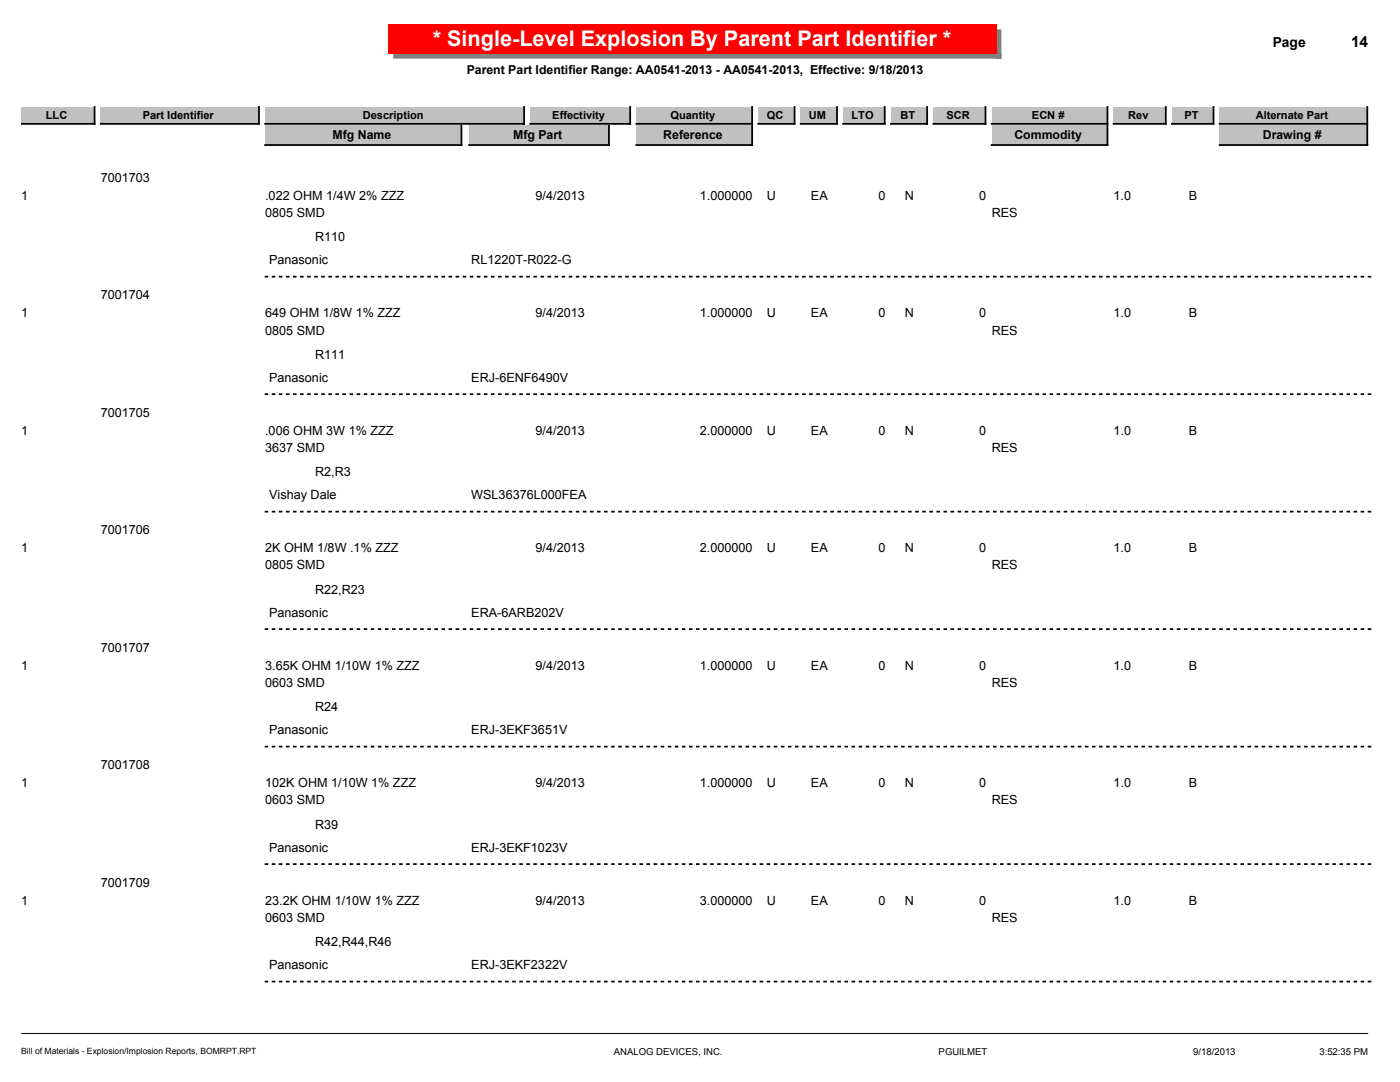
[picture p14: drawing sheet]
<svg xmlns="http://www.w3.org/2000/svg" width="279mm" height="216mm" viewBox="0 0 279 216" stroke-linecap="round" stroke-linejoin="round" font-family="sans-serif">
<defs><g id="words">
<text font-size="4.3" fill="#fff" x="86.4" y="9.3">* Single-Level Explosion By Parent Part Identifier *</text>
<text font-size="3.1" x="269.6" y="9.4">14</text>
<text font-size="2.8" x="254" y="9.4">Page</text>
<g font-size="2.5">
<text x="93.1" y="14.8">Parent Part Identifier Range: AA0541-2013 - AA0541-2013, Effective: 9/18/2013</text>
<text x="66.4" y="27.7">Mfg Name</text>
<text x="102.4" y="27.7">Mfg Part</text>
<text x="132.4" y="27.7">Reference</text>
<text x="202.4" y="27.7">Commodity</text>
<text x="252" y="27.7">Drawing #</text>
<text x="4.2" y="39.9">1</text>
<text x="20.1" y="36.3">7001703</text>
<text x="52.9" y="39.9">.022 OHM 1/4W 2% ZZZ</text>
<text x="106.9" y="39.9">9/4/2013</text>
<text x="139.7" y="39.9">1.000000</text>
<text x="153.1" y="39.9">U</text>
<text x="161.8" y="39.9">EA</text>
<text x="175.3" y="39.9">0</text>
<text x="180.6" y="39.9">N</text>
<text x="195.4" y="39.9">0</text>
<text x="222.2" y="39.9">1.0</text>
<text x="237.3" y="39.9">B</text>
<text x="52.9" y="43.3">0805 SMD</text>
<text x="197.9" y="43.3">RES</text>
<text x="53.7" y="52.8">Panasonic</text>
<text x="62.9" y="48.2">R110</text>
<text x="94.1" y="52.8">RL1220T-R022-G</text>
<text x="20.1" y="59.8">7001704</text>
<text x="4.2" y="63.3">1</text>
<text x="52.9" y="63.3">649 OHM 1/8W 1% ZZZ</text>
<text x="106.9" y="63.3">9/4/2013</text>
<text x="139.7" y="63.3">1.000000</text>
<text x="153.1" y="63.3">U</text>
<text x="161.8" y="63.3">EA</text>
<text x="175.3" y="63.3">0</text>
<text x="180.6" y="63.3">N</text>
<text x="195.4" y="63.3">0</text>
<text x="222.2" y="63.3">1.0</text>
<text x="237.3" y="63.3">B</text>
<text x="52.9" y="66.7">0805 SMD</text>
<text x="62.9" y="71.6">R111</text>
<text x="197.9" y="66.7">RES</text>
<text x="53.7" y="76.2">Panasonic</text>
<text x="94.1" y="76.2">ERJ-6ENF6490V</text>
<text x="20.1" y="83.2">7001705</text>
<text x="4.2" y="86.8">1</text>
<text x="52.9" y="86.8">.006 OHM 3W 1% ZZZ</text>
<text x="106.9" y="86.8">9/4/2013</text>
<text x="139.7" y="86.8">2.000000</text>
<text x="153.1" y="86.8">U</text>
<text x="161.8" y="86.8">EA</text>
<text x="175.3" y="86.8">0</text>
<text x="180.6" y="86.8">N</text>
<text x="195.4" y="86.8">0</text>
<text x="222.2" y="86.8">1.0</text>
<text x="237.3" y="86.8">B</text>
<text x="52.9" y="90.2">3637 SMD</text>
<text x="62.9" y="95.1">R2,R3</text>
<text x="197.9" y="90.2">RES</text>
<text x="53.7" y="99.7">Vishay Dale</text>
<text x="94.1" y="99.7">WSL36376L000FEA</text>
<text x="20.1" y="106.6">7001706</text>
<text x="4.2" y="110.2">1</text>
<text x="52.9" y="110.2">2K OHM 1/8W .1% ZZZ</text>
<text x="52.9" y="113.6">0805 SMD</text>
<text x="106.9" y="110.2">9/4/2013</text>
<text x="139.7" y="110.2">2.000000</text>
<text x="153.1" y="110.2">U</text>
<text x="161.8" y="110.2">EA</text>
<text x="175.3" y="110.2">0</text>
<text x="180.6" y="110.2">N</text>
<text x="195.4" y="110.2">0</text>
<text x="197.9" y="113.6">RES</text>
<text x="222.2" y="110.2">1.0</text>
<text x="237.3" y="110.2">B</text>
<text x="62.9" y="118.5">R22,R23</text>
<text x="53.7" y="123.1">Panasonic</text>
<text x="94.1" y="123.1">ERA-6ARB202V</text>
<text x="20.1" y="130.1">7001707</text>
<text x="4.2" y="133.6">1</text>
<text x="52.9" y="133.6">3.65K OHM 1/10W 1% ZZZ</text>
<text x="52.9" y="137.1">0603 SMD</text>
<text x="106.9" y="133.6">9/4/2013</text>
<text x="139.7" y="133.6">1.000000</text>
<text x="153.1" y="133.6">U</text>
<text x="161.8" y="133.6">EA</text>
<text x="175.3" y="133.6">0</text>
<text x="180.6" y="133.6">N</text>
<text x="195.4" y="133.6">0</text>
<text x="197.9" y="137.1">RES</text>
<text x="222.2" y="133.6">1.0</text>
<text x="237.3" y="133.6">B</text>
<text x="62.9" y="141.9">R24</text>
<text x="53.7" y="146.5">Panasonic</text>
<text x="94.1" y="146.5">ERJ-3EKF3651V</text>
<text x="20.1" y="153.5">7001708</text>
<text x="4.2" y="157.1">1</text>
<text x="52.9" y="157.1">102K OHM 1/10W 1% ZZZ</text>
<text x="52.9" y="160.5">0603 SMD</text>
<text x="106.9" y="157.1">9/4/2013</text>
<text x="139.7" y="157.1">1.000000</text>
<text x="153.1" y="157.1">U</text>
<text x="161.8" y="157.1">EA</text>
<text x="175.3" y="157.1">0</text>
<text x="180.6" y="157.1">N</text>
<text x="195.4" y="157.1">0</text>
<text x="197.9" y="160.5">RES</text>
<text x="222.2" y="157.1">1.0</text>
<text x="237.3" y="157.1">B</text>
<text x="62.9" y="165.4">R39</text>
<text x="53.7" y="170">Panasonic</text>
<text x="94.1" y="170">ERJ-3EKF1023V</text>
<text x="20.1" y="177">7001709</text>
<text x="4.2" y="180.5">1</text>
<text x="52.9" y="180.5">23.2K OHM 1/10W 1% ZZZ</text>
<text x="52.9" y="184">0603 SMD</text>
<text x="106.9" y="180.5">9/4/2013</text>
<text x="139.7" y="180.5">3.000000</text>
<text x="153.1" y="180.5">U</text>
<text x="161.8" y="180.5">EA</text>
<text x="175.3" y="180.5">0</text>
<text x="180.6" y="180.5">N</text>
<text x="195.4" y="180.5">0</text>
<text x="197.9" y="184">RES</text>
<text x="222.2" y="180.5">1.0</text>
<text x="237.3" y="180.5">B</text>
<text x="62.9" y="188.8">R42,R44,R46</text>
<text x="53.7" y="193.4">Panasonic</text>
<text x="94.1" y="193.4">ERJ-3EKF2322V</text>
</g>
<g font-size="2.2">
<text x="9.2" y="23.7">LLC</text>
<text x="28.5" y="23.7">Part Identifier</text>
<text x="72.4" y="23.7">Description</text>
<text x="110.2" y="23.7">Effectivity</text>
<text x="133.8" y="23.7">Quantity</text>
<text x="153" y="23.7">QC</text>
<text x="161.4" y="23.7">UM</text>
<text x="170" y="23.7">LTO</text>
<text x="179.7" y="23.7">BT</text>
<text x="188.9" y="23.7">SCR</text>
<text x="206" y="23.7">ECN #</text>
<text x="225.2" y="23.7">Rev</text>
<text x="236.4" y="23.7">PT</text>
<text x="250.6" y="23.7">Alternate Part</text>
</g>
<g font-size="1.9">
<text x="122.5" y="210.6">ANALOG DEVICES, INC.</text>
<text x="187.3" y="210.6">PGUILMET</text>
<text x="238.1" y="210.6">9/18/2013</text>
<text x="263.3" y="210.6">3:52:35 PM</text>
</g>
<text font-size="1.7" x="4.2" y="210.4">Bill of Materials - Explosion/Implosion Reports, BOMRPT.RPT</text>
</g></defs>
<path d="M4.2 206.2h268.8" fill="none" stroke="#000" stroke-width=".2"/>
<path d="M198.8 5.9h1v5.8h-1zM78.5 10.6h121.3v1.1h-121.3z" fill="#808080"/>
<path d="M77.4 4.8h121.4v5.8h-121.4z" fill="#f00"/>
<path d="M168.3 21.3h8.3v3.4h-8.3z" fill="#c0c0c0"/>
<path d="M176.6 21.3v3.4h-8.3" fill="none" stroke="#000" stroke-width=".35"/>
<path d="M159.8 21.3h7.2v3.4h-7.2z" fill="#c0c0c0"/>
<path d="M167 21.3v3.4h-7.2" fill="none" stroke="#000" stroke-width=".35"/>
<path d="M151.3 21.3h7.3v3.4h-7.3z" fill="#c0c0c0"/>
<path d="M158.6 21.3v3.4h-7.3" fill="none" stroke="#000" stroke-width=".35"/>
<path d="M177.8 21.3h7.2v3.4h-7.2z" fill="#c0c0c0"/>
<path d="M185 21.3v3.4h-7.2" fill="none" stroke="#000" stroke-width=".35"/>
<path d="M4.2 21.3h14.7v3.4h-14.7z" fill="#c0c0c0"/>
<path d="M18.9 21.3v3.4h-14.7" fill="none" stroke="#000" stroke-width=".35"/>
<path d="M243.4 21.3h29.5v3.4h-29.5z" fill="#c0c0c0"/>
<path d="M272.9 21.3v3.4h-29.5" fill="none" stroke="#000" stroke-width=".35"/>
<path d="M233.9 21.3h8.3v3.4h-8.3z" fill="#c0c0c0"/>
<path d="M242.2 21.3v3.4h-8.3" fill="none" stroke="#000" stroke-width=".35"/>
<path d="M222.2 21.3h10.5v3.4h-10.5z" fill="#c0c0c0"/>
<path d="M232.7 21.3v3.4h-10.5" fill="none" stroke="#000" stroke-width=".35"/>
<path d="M197.9 21.3h23.1v3.4h-23.1z" fill="#c0c0c0"/>
<path d="M221 21.3v3.4h-23.1" fill="none" stroke="#000" stroke-width=".35"/>
<path d="M186.3 21.3h10.4v3.4h-10.4z" fill="#c0c0c0"/>
<path d="M196.7 21.3v3.4h-10.4" fill="none" stroke="#000" stroke-width=".35"/>
<path d="M105.8 21.3h20v3.4h-20z" fill="#c0c0c0"/>
<path d="M125.8 21.3v3.4h-20" fill="none" stroke="#000" stroke-width=".35"/>
<path d="M127 21.3h23.1v3.4h-23.1z" fill="#c0c0c0"/>
<path d="M150.1 21.3v3.4h-23.1" fill="none" stroke="#000" stroke-width=".35"/>
<path d="M20.1 21.3h31.6v3.4h-31.6z" fill="#c0c0c0"/>
<path d="M51.7 21.3v3.4h-31.6" fill="none" stroke="#000" stroke-width=".35"/>
<path d="M52.9 21.3h51.7v3.4h-51.7z" fill="#c0c0c0"/>
<path d="M104.6 21.3v3.4h-51.7" fill="none" stroke="#000" stroke-width=".35"/>
<path d="M243.4 25.1h29.5v3.8h-29.5z" fill="#c0c0c0"/>
<path d="M272.9 25.1v3.8h-29.5" fill="none" stroke="#000" stroke-width=".35"/>
<path d="M197.9 25.1h23.1v3.8h-23.1z" fill="#c0c0c0"/>
<path d="M221 25.1v3.8h-23.1" fill="none" stroke="#000" stroke-width=".35"/>
<path d="M93.6 25.1h27.9v3.8h-27.9z" fill="#c0c0c0"/>
<path d="M121.5 25.1v3.8h-27.9" fill="none" stroke="#000" stroke-width=".35"/>
<path d="M52.9 25.1h39.2v3.8h-39.2z" fill="#c0c0c0"/>
<path d="M92.1 25.1v3.8h-39.2" fill="none" stroke="#000" stroke-width=".35"/>
<path d="M127 25.1h23.1v3.8h-23.1z" fill="#c0c0c0"/>
<path d="M150.1 25.1v3.8h-23.1" fill="none" stroke="#000" stroke-width=".35"/>
<path d="M53 55.2h220.9M53 78.7h220.9M53 102.1h220.9M53 125.5h220.9M53 149h220.9M53 172.4h220.9M53 195.9h220.9" fill="none" stroke="#000" stroke-width=".35" stroke-dasharray=".4 1.1"/>
<use href="#words"/>
</svg>
